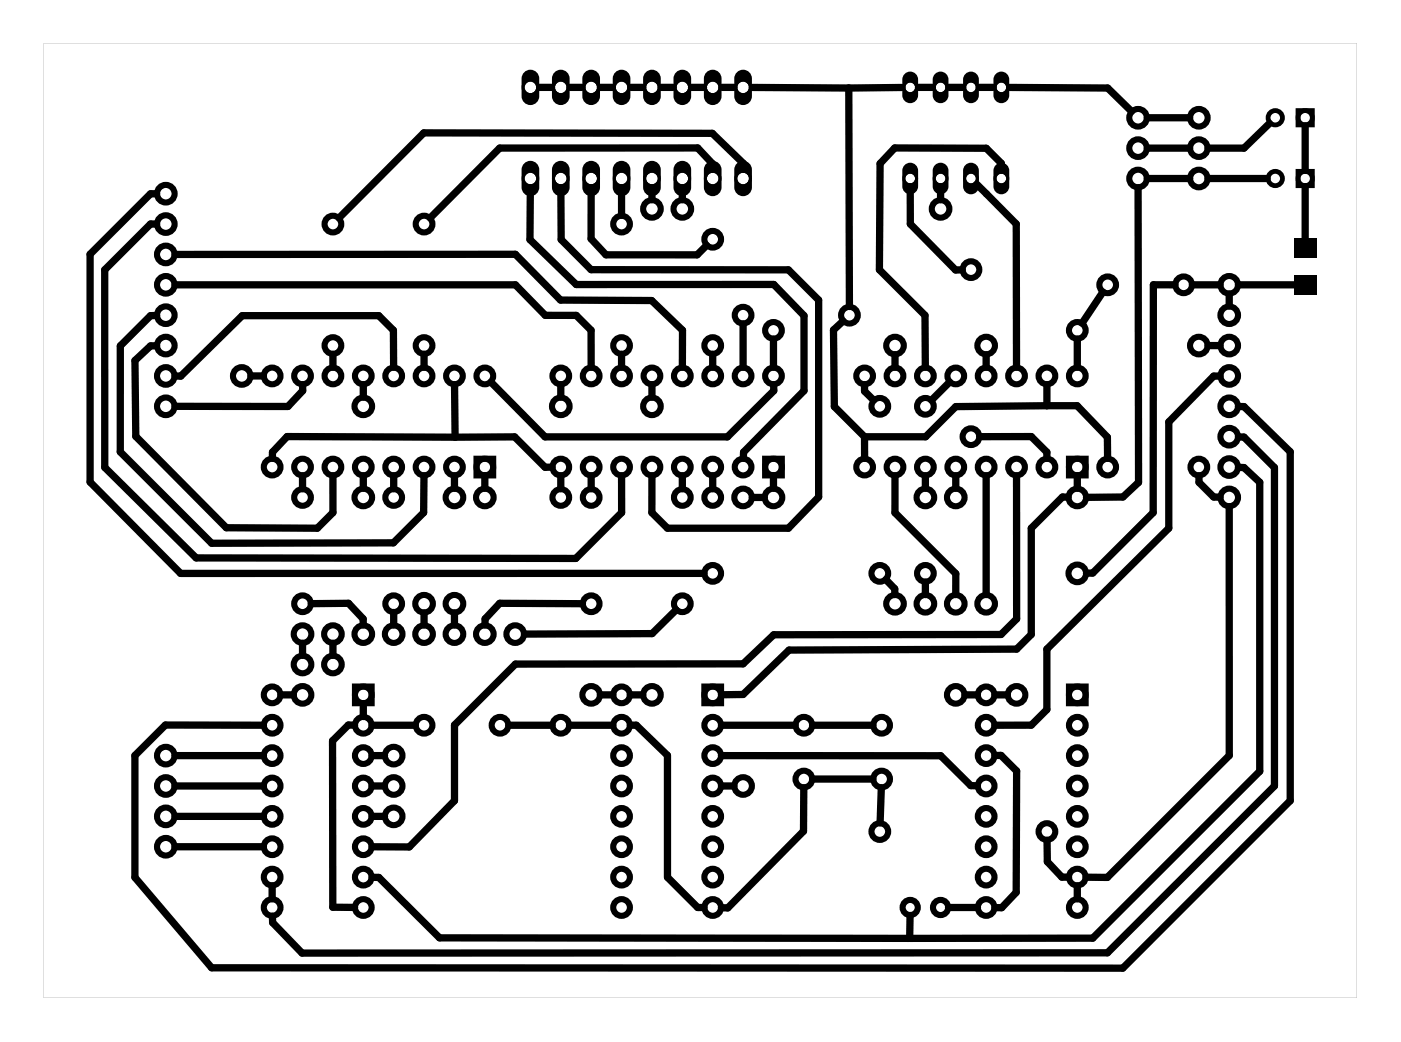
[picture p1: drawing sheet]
<svg xmlns="http://www.w3.org/2000/svg" width="117mm" height="87mm" viewBox="0 0 117 87" stroke-linecap="round" stroke-linejoin="round" font-family="sans-serif">
<g fill="#000">
<path d="M108.2 19.9h1.9v1.6h-1.9zM108.2 23h1.9v1.6h-1.9z"/>
<path d="M43.8 13.7l-.2 .5v1.5a.74 .74 0 0 0 .7 .7 .74 .74 0 0 0 .8-.7v-1.5a.74 .74 0 0 0-.5-.7 .74 .74 0 0 0-.8 .2zM43.9 14.9a.49 .49 0 0 1 .9 0 .49 .49 0 0 1-.9 0z"/>
<path d="M43.8 6l-.2 .6v1.4a.74 .74 0 0 0 .7 .8 .74 .74 0 0 0 .8-.8v-1.4a.74 .74 0 0 0-.5-.7 .74 .74 0 0 0-.8 .1zM43.9 7.3a.49 .49 0 0 1 .9 0 .49 .49 0 0 1-.9 0z"/>
<path d="M46.4 13.7l-.3 .5v1.5a.74 .74 0 0 0 .8 .7 .74 .74 0 0 0 .7-.7v-1.5a.74 .74 0 0 0-.4-.7 .74 .74 0 0 0-.8 .2zM46.4 14.9a.5 .5 0 0 1 1 0 .5 .5 0 0 1-1 0z"/>
<path d="M46.4 6l-.3 .6v1.4a.74 .74 0 0 0 .8 .8 .74 .74 0 0 0 .7-.8v-1.4a.74 .74 0 0 0-.4-.7 .74 .74 0 0 0-.8 .1zM46.4 7.3a.5 .5 0 0 1 1 0 .5 .5 0 0 1-1 0z"/>
<path d="M48.9 13.7l-.2 .5v1.5a.74 .74 0 0 0 .7 .7 .74 .74 0 0 0 .8-.7v-1.5a.74 .74 0 0 0-.5-.7 .74 .74 0 0 0-.8 .2zM48.9 14.9a.5 .5 0 0 1 1 0 .5 .5 0 0 1-1 0z"/>
<path d="M48.9 6l-.2 .6v1.4a.74 .74 0 0 0 .7 .8 .74 .74 0 0 0 .8-.8v-1.4a.74 .74 0 0 0-.5-.7 .74 .74 0 0 0-.8 .1zM48.9 7.3a.5 .5 0 0 1 1 0 .5 .5 0 0 1-1 0z"/>
<path d="M51.4 13.7l-.2 .5v1.5a.74 .74 0 0 0 .8 .7 .74 .74 0 0 0 .7-.7v-1.5a.74 .74 0 0 0-.5-.7 .74 .74 0 0 0-.8 .2zM51.5 14.9a.49 .49 0 0 1 .9 0 .49 .49 0 0 1-.9 0z"/>
<path d="M51.4 6l-.2 .6v1.4a.74 .74 0 0 0 .8 .8 .74 .74 0 0 0 .7-.8v-1.4a.74 .74 0 0 0-.5-.7 .74 .74 0 0 0-.8 .1zM51.5 7.3a.49 .49 0 0 1 .9 0 .49 .49 0 0 1-.9 0z"/>
<path d="M54 13.7l-.2 .5v1.5a.74 .74 0 0 0 .7 .7 .74 .74 0 0 0 .7-.7v-1.5a.74 .74 0 0 0-.4-.7 .74 .74 0 0 0-.8 .2zM54 14.9a.5 .5 0 0 1 1 0 .5 .5 0 0 1-1 0z"/>
<path d="M54 6l-.2 .6v1.4a.74 .74 0 0 0 .7 .8 .74 .74 0 0 0 .7-.8v-1.4a.74 .74 0 0 0-.4-.7 .74 .74 0 0 0-.8 .1zM54 7.3a.5 .5 0 0 1 1 0 .5 .5 0 0 1-1 0z"/>
<path d="M56.5 13.7l-.2 .5v1.5a.74 .74 0 0 0 .7 .7 .74 .74 0 0 0 .8-.7v-1.5a.74 .74 0 0 0-.5-.7 .74 .74 0 0 0-.8 .2zM56.6 14.9a.49 .49 0 0 1 .9 0 .49 .49 0 0 1-.9 0z"/>
<path d="M56.5 6l-.2 .6v1.4a.74 .74 0 0 0 .7 .8 .74 .74 0 0 0 .8-.8v-1.4a.74 .74 0 0 0-.5-.7 .74 .74 0 0 0-.8 .1zM56.6 7.3a.49 .49 0 0 1 .9 0 .49 .49 0 0 1-.9 0z"/>
<path d="M59.1 13.7l-.3 .5v1.5a.74 .74 0 0 0 .8 .7 .74 .74 0 0 0 .7-.7v-1.5a.74 .74 0 0 0-.4-.7 .74 .74 0 0 0-.8 .2zM59.1 14.9a.5 .5 0 0 1 1 0 .5 .5 0 0 1-1 0z"/>
<path d="M59.1 6l-.3 .6v1.4a.74 .74 0 0 0 .8 .8 .74 .74 0 0 0 .7-.8v-1.4a.74 .74 0 0 0-.4-.7 .74 .74 0 0 0-.8 .1zM59.1 7.3a.5 .5 0 0 1 1 0 .5 .5 0 0 1-1 0z"/>
<path d="M61.6 13.7l-.2 .5v1.5a.74 .74 0 0 0 .7 .7 .74 .74 0 0 0 .8-.7v-1.5a.74 .74 0 0 0-.5-.7 .74 .74 0 0 0-.8 .2zM61.6 14.9a.5 .5 0 0 1 1 0 .5 .5 0 0 1-1 0z"/>
<path d="M61.6 6l-.2 .6v1.4a.74 .74 0 0 0 .7 .8 .74 .74 0 0 0 .8-.8v-1.4a.74 .74 0 0 0-.5-.7 .74 .74 0 0 0-.8 .1zM61.6 7.3a.5 .5 0 0 1 1 0 .5 .5 0 0 1-1 0z"/>
<path d="M75.6 13.8l-.2 .5v1.3a.66 .66 0 0 0 .7 .6 .66 .66 0 0 0 .7-.6v-1.3a.66 .66 0 0 0-.5-.6 .66 .66 0 0 0-.7 .1zM75.7 14.9a.41 .41 0 0 1 .8 0 .41 .41 0 0 1-.8 0z"/>
<path d="M75.6 6.2l-.2 .4v1.4a.66 .66 0 0 0 .7 .6 .66 .66 0 0 0 .7-.6v-1.4a.66 .66 0 0 0-.5-.6 .66 .66 0 0 0-.7 .2zM75.7 7.3a.41 .41 0 0 1 .8 0 .41 .41 0 0 1-.8 0z"/>
<path d="M78.2 13.8l-.2 .5v1.3a.66 .66 0 0 0 .6 .6 .66 .66 0 0 0 .7-.6v-1.3a.66 .66 0 0 0-.4-.6 .66 .66 0 0 0-.7 .1zM78.2 14.9a.41 .41 0 0 1 .8 0 .41 .41 0 0 1-.8 0z"/>
<path d="M78.2 6.2l-.2 .4v1.4a.66 .66 0 0 0 .6 .6 .66 .66 0 0 0 .7-.6v-1.4a.66 .66 0 0 0-.4-.6 .66 .66 0 0 0-.7 .2zM78.2 7.3a.41 .41 0 0 1 .8 0 .41 .41 0 0 1-.8 0z"/>
<path d="M80.7 13.8l-.2 .5v1.3a.66 .66 0 0 0 .7 .6 .66 .66 0 0 0 .6-.6v-1.3a.66 .66 0 0 0-.4-.6 .66 .66 0 0 0-.7 .1zM80.8 14.9a.41 .41 0 0 1 .8 0 .41 .41 0 0 1-.8 0z"/>
<path d="M80.7 6.2l-.2 .4v1.4a.66 .66 0 0 0 .7 .6 .66 .66 0 0 0 .6-.6v-1.4a.66 .66 0 0 0-.4-.6 .66 .66 0 0 0-.7 .2zM80.8 7.3a.41 .41 0 0 1 .8 0 .41 .41 0 0 1-.8 0z"/>
<path d="M83.2 13.8l-.1 .5v1.3a.66 .66 0 0 0 .6 .6 .66 .66 0 0 0 .7-.6v-1.3a.66 .66 0 0 0-.4-.6 .66 .66 0 0 0-.8 .1zM83.3 14.9a.41 .41 0 0 1 .8 0 .41 .41 0 0 1-.8 0z"/>
<path d="M83.2 6.2l-.1 .4v1.4a.66 .66 0 0 0 .6 .6 .66 .66 0 0 0 .7-.6v-1.4a.66 .66 0 0 0-.4-.6 .66 .66 0 0 0-.8 .2zM83.3 7.3a.41 .41 0 0 1 .8 0 .41 .41 0 0 1-.8 0z"/>
<path d="M3.6 3.6v79.8h109.8v-79.8zM3.6 3.6h109.8v79.8h-109.8z"/>
</g>
<g fill="none" stroke="#000" stroke-width=".51">
<path d="M39.8 38.4h1.4v1.4h-1.4zM64 38.4h1.4v1.4h-1.4zM89.4 38.4h1.4v1.4h-1.4zM29.7 57.4h1.4v1.4h-1.4zM58.9 57.4h1.4v1.4h-1.4zM89.4 57.4h1.4v1.4h-1.4z"/>
<circle cx="13.9" cy="18.7" r=".74"/>
<circle cx="13.9" cy="16.2" r=".74"/>
<circle cx="27.8" cy="18.7" r=".7"/>
<circle cx="35.5" cy="18.7" r=".7"/>
<circle cx="52" cy="18.7" r=".7"/>
<circle cx="54.5" cy="17.5" r=".74"/>
<circle cx="57" cy="17.5" r=".74"/>
<circle cx="78.6" cy="17.5" r=".74"/>
<circle cx="95.1" cy="14.9" r=".74"/>
<circle cx="95.1" cy="9.8" r=".74"/>
<circle cx="95.1" cy="12.4" r=".74"/>
<circle cx="100.2" cy="14.9" r=".74"/>
<circle cx="100.2" cy="9.8" r=".74"/>
<circle cx="100.2" cy="12.4" r=".74"/>
<circle cx="13.9" cy="31.4" r=".74"/>
<circle cx="13.9" cy="34" r=".74"/>
<circle cx="13.9" cy="26.4" r=".74"/>
<circle cx="13.9" cy="28.9" r=".74"/>
<circle cx="13.9" cy="23.8" r=".74"/>
<circle cx="13.9" cy="21.3" r=".74"/>
<circle cx="20.2" cy="31.4" r=".74"/>
<circle cx="22.8" cy="39.1" r=".7"/>
<circle cx="22.8" cy="31.4" r=".7"/>
<circle cx="25.3" cy="39.1" r=".7"/>
<circle cx="25.3" cy="31.4" r=".7"/>
<circle cx="27.8" cy="39.1" r=".7"/>
<circle cx="27.8" cy="31.4" r=".7"/>
<circle cx="27.8" cy="28.9" r=".7"/>
<circle cx="30.4" cy="39.1" r=".7"/>
<circle cx="30.4" cy="31.4" r=".7"/>
<circle cx="30.4" cy="34" r=".74"/>
<circle cx="32.9" cy="39.1" r=".7"/>
<circle cx="32.9" cy="31.4" r=".7"/>
<circle cx="35.5" cy="39.1" r=".7"/>
<circle cx="35.5" cy="31.4" r=".7"/>
<circle cx="35.5" cy="28.9" r=".7"/>
<circle cx="38" cy="39.1" r=".7"/>
<circle cx="38" cy="31.4" r=".7"/>
<circle cx="40.5" cy="39.1" r=".7"/>
<circle cx="40.5" cy="31.4" r=".7"/>
<circle cx="46.9" cy="39.1" r=".7"/>
<circle cx="46.9" cy="31.4" r=".7"/>
<circle cx="46.9" cy="34" r=".74"/>
<circle cx="49.4" cy="39.1" r=".7"/>
<circle cx="49.4" cy="31.4" r=".7"/>
<circle cx="52" cy="39.1" r=".7"/>
<circle cx="52" cy="31.4" r=".7"/>
<circle cx="52" cy="28.9" r=".7"/>
<circle cx="54.5" cy="39.1" r=".7"/>
<circle cx="54.5" cy="31.4" r=".7"/>
<circle cx="54.5" cy="34" r=".74"/>
<circle cx="57" cy="39.1" r=".7"/>
<circle cx="57" cy="31.4" r=".7"/>
<circle cx="59.6" cy="39.1" r=".7"/>
<circle cx="59.6" cy="31.4" r=".7"/>
<circle cx="59.6" cy="20" r=".7"/>
<circle cx="59.6" cy="28.9" r=".7"/>
<circle cx="62.1" cy="39.1" r=".7"/>
<circle cx="62.1" cy="31.4" r=".7"/>
<circle cx="62.1" cy="26.4" r=".7"/>
<circle cx="64.7" cy="39.1" r=".7"/>
<circle cx="64.7" cy="31.4" r=".7"/>
<circle cx="64.7" cy="27.6" r=".7"/>
<circle cx="71" cy="26.4" r=".7"/>
<circle cx="72.3" cy="39.1" r=".7"/>
<circle cx="72.3" cy="31.4" r=".7"/>
<circle cx="73.6" cy="34" r=".7"/>
<circle cx="74.8" cy="39.1" r=".7"/>
<circle cx="74.8" cy="31.4" r=".7"/>
<circle cx="74.8" cy="28.9" r=".74"/>
<circle cx="77.4" cy="39.1" r=".7"/>
<circle cx="77.4" cy="31.4" r=".7"/>
<circle cx="77.4" cy="34" r=".7"/>
<circle cx="79.9" cy="39.1" r=".7"/>
<circle cx="79.9" cy="31.4" r=".7"/>
<circle cx="81.2" cy="22.5" r=".7"/>
<circle cx="81.2" cy="36.5" r=".7"/>
<circle cx="82.4" cy="39.1" r=".7"/>
<circle cx="82.4" cy="31.4" r=".7"/>
<circle cx="82.4" cy="28.9" r=".74"/>
<circle cx="85" cy="39.1" r=".7"/>
<circle cx="85" cy="31.4" r=".7"/>
<circle cx="87.5" cy="39.1" r=".7"/>
<circle cx="87.5" cy="31.4" r=".7"/>
<circle cx="90.1" cy="39.1" r=".7"/>
<circle cx="90.1" cy="31.4" r=".7"/>
<circle cx="90.1" cy="27.6" r=".7"/>
<circle cx="92.6" cy="23.8" r=".7"/>
<circle cx="92.6" cy="39.1" r=".7"/>
<circle cx="99" cy="23.8" r=".7"/>
<circle cx="100.2" cy="39.1" r=".7"/>
<circle cx="100.2" cy="28.9" r=".74"/>
<circle cx="102.8" cy="39.1" r=".74"/>
<circle cx="102.8" cy="36.5" r=".74"/>
<circle cx="102.8" cy="34" r=".74"/>
<circle cx="102.8" cy="31.4" r=".74"/>
<circle cx="102.8" cy="26.4" r=".74"/>
<circle cx="102.8" cy="23.8" r=".74"/>
<circle cx="102.8" cy="28.9" r=".74"/>
<circle cx="22.8" cy="58.1" r=".7"/>
<circle cx="25.3" cy="55.6" r=".74"/>
<circle cx="25.3" cy="41.6" r=".7"/>
<circle cx="25.3" cy="50.5" r=".7"/>
<circle cx="25.3" cy="58.1" r=".74"/>
<circle cx="25.3" cy="53" r=".74"/>
<circle cx="27.8" cy="55.6" r=".74"/>
<circle cx="27.8" cy="53" r=".74"/>
<circle cx="30.4" cy="58.1" r=".7"/>
<circle cx="30.4" cy="41.6" r=".74"/>
<circle cx="30.4" cy="53" r=".74"/>
<circle cx="32.9" cy="41.6" r=".7"/>
<circle cx="32.9" cy="50.5" r=".7"/>
<circle cx="32.9" cy="53" r=".74"/>
<circle cx="35.5" cy="50.5" r=".74"/>
<circle cx="35.5" cy="53" r=".74"/>
<circle cx="38" cy="50.5" r=".74"/>
<circle cx="38" cy="41.6" r=".74"/>
<circle cx="38" cy="53" r=".74"/>
<circle cx="40.5" cy="41.6" r=".74"/>
<circle cx="40.5" cy="53" r=".74"/>
<circle cx="43.1" cy="53" r=".74"/>
<circle cx="46.9" cy="41.6" r=".7"/>
<circle cx="49.4" cy="41.6" r=".7"/>
<circle cx="49.4" cy="50.5" r=".7"/>
<circle cx="49.4" cy="58.1" r=".74"/>
<circle cx="52" cy="58.1" r=".7"/>
<circle cx="54.5" cy="58.1" r=".74"/>
<circle cx="57" cy="41.6" r=".7"/>
<circle cx="57" cy="50.5" r=".7"/>
<circle cx="59.6" cy="41.6" r=".7"/>
<circle cx="59.6" cy="47.9" r=".7"/>
<circle cx="59.6" cy="58.1" r=".7"/>
<circle cx="62.1" cy="41.6" r=".74"/>
<circle cx="64.7" cy="41.6" r=".74"/>
<circle cx="73.6" cy="47.9" r=".7"/>
<circle cx="74.8" cy="50.5" r=".74"/>
<circle cx="77.4" cy="50.5" r=".74"/>
<circle cx="77.4" cy="47.9" r=".7"/>
<circle cx="77.4" cy="41.6" r=".74"/>
<circle cx="79.9" cy="50.5" r=".74"/>
<circle cx="79.9" cy="58.1" r=".74"/>
<circle cx="79.9" cy="41.6" r=".74"/>
<circle cx="82.4" cy="50.5" r=".74"/>
<circle cx="82.4" cy="58.1" r=".7"/>
<circle cx="85" cy="58.1" r=".74"/>
<circle cx="90.1" cy="58.1" r=".7"/>
<circle cx="90.1" cy="41.6" r=".74"/>
<circle cx="90.1" cy="47.9" r=".74"/>
<circle cx="102.8" cy="41.6" r=".74"/>
<circle cx="13.9" cy="68.3" r=".74"/>
<circle cx="13.9" cy="70.8" r=".74"/>
<circle cx="13.9" cy="65.7" r=".74"/>
<circle cx="13.9" cy="63.2" r=".74"/>
<circle cx="22.8" cy="65.7" r=".7"/>
<circle cx="22.8" cy="73.3" r=".7"/>
<circle cx="22.8" cy="68.3" r=".7"/>
<circle cx="22.8" cy="75.9" r=".7"/>
<circle cx="22.8" cy="63.2" r=".7"/>
<circle cx="22.8" cy="70.8" r=".7"/>
<circle cx="22.8" cy="60.6" r=".7"/>
<circle cx="30.4" cy="73.3" r=".7"/>
<circle cx="30.4" cy="68.3" r=".7"/>
<circle cx="30.4" cy="75.9" r=".7"/>
<circle cx="30.4" cy="70.8" r=".7"/>
<circle cx="30.4" cy="63.2" r=".7"/>
<circle cx="30.4" cy="65.7" r=".7"/>
<circle cx="30.4" cy="60.6" r=".7"/>
<circle cx="32.9" cy="68.3" r=".74"/>
<circle cx="32.9" cy="63.2" r=".74"/>
<circle cx="32.9" cy="65.7" r=".74"/>
<circle cx="35.5" cy="60.6" r=".7"/>
<circle cx="41.8" cy="60.6" r=".7"/>
<circle cx="46.9" cy="60.6" r=".7"/>
<circle cx="52" cy="65.7" r=".7"/>
<circle cx="52" cy="75.9" r=".7"/>
<circle cx="52" cy="60.6" r=".7"/>
<circle cx="52" cy="63.2" r=".7"/>
<circle cx="52" cy="70.8" r=".7"/>
<circle cx="52" cy="73.3" r=".7"/>
<circle cx="52" cy="68.3" r=".7"/>
<circle cx="59.6" cy="63.2" r=".7"/>
<circle cx="59.6" cy="73.3" r=".7"/>
<circle cx="59.6" cy="65.7" r=".7"/>
<circle cx="59.6" cy="68.3" r=".7"/>
<circle cx="59.6" cy="60.6" r=".7"/>
<circle cx="59.6" cy="75.9" r=".7"/>
<circle cx="59.6" cy="70.8" r=".7"/>
<circle cx="62.1" cy="65.7" r=".74"/>
<circle cx="67.2" cy="60.6" r=".7"/>
<circle cx="67.2" cy="65.1" r=".7"/>
<circle cx="73.6" cy="69.5" r=".7"/>
<circle cx="73.7" cy="60.6" r=".7"/>
<circle cx="73.7" cy="65.1" r=".7"/>
<circle cx="76.1" cy="75.9" r=".64"/>
<circle cx="78.6" cy="75.9" r=".64"/>
<circle cx="82.4" cy="75.9" r=".7"/>
<circle cx="82.4" cy="68.3" r=".7"/>
<circle cx="82.4" cy="60.6" r=".7"/>
<circle cx="82.4" cy="63.2" r=".7"/>
<circle cx="82.4" cy="70.8" r=".7"/>
<circle cx="82.4" cy="73.3" r=".7"/>
<circle cx="82.4" cy="65.7" r=".7"/>
<circle cx="87.5" cy="69.5" r=".7"/>
<circle cx="90.1" cy="75.9" r=".7"/>
<circle cx="90.1" cy="70.8" r=".7"/>
<circle cx="90.1" cy="63.2" r=".7"/>
<circle cx="90.1" cy="68.3" r=".7"/>
<circle cx="90.1" cy="65.7" r=".7"/>
<circle cx="90.1" cy="60.6" r=".7"/>
<circle cx="90.1" cy="73.3" r=".7"/>
</g>
<g fill="none" stroke="#000" stroke-width=".4">
<path d="M108.5 14.3h1.2v1.2h-1.2zM108.5 9.2h1.2v1.2h-1.2z"/>
<circle cx="106.6" cy="9.8" r=".6"/>
<circle cx="106.6" cy="14.9" r=".6"/>
<circle cx="109.1" cy="9.8" r=".6"/>
<circle cx="109.1" cy="14.9" r=".6"/>
</g>
<g fill="none" stroke="#000" stroke-width=".25">
<circle cx="44.3" cy="14.9" r=".61"/>
<circle cx="44.3" cy="7.3" r=".61"/>
<circle cx="46.9" cy="14.9" r=".61"/>
<circle cx="46.9" cy="7.3" r=".61"/>
<circle cx="49.4" cy="14.9" r=".61"/>
<circle cx="49.4" cy="7.3" r=".61"/>
<circle cx="52" cy="14.9" r=".61"/>
<circle cx="52" cy="7.3" r=".61"/>
<circle cx="54.5" cy="14.9" r=".61"/>
<circle cx="54.5" cy="7.3" r=".61"/>
<circle cx="57" cy="14.9" r=".61"/>
<circle cx="57" cy="7.3" r=".61"/>
<circle cx="59.6" cy="14.9" r=".61"/>
<circle cx="59.6" cy="7.3" r=".61"/>
<circle cx="62.1" cy="14.9" r=".61"/>
<circle cx="62.1" cy="7.3" r=".61"/>
<circle cx="76.1" cy="14.9" r=".53"/>
<circle cx="76.1" cy="7.3" r=".53"/>
<circle cx="78.6" cy="14.9" r=".53"/>
<circle cx="78.6" cy="7.3" r=".53"/>
<circle cx="81.2" cy="14.9" r=".53"/>
<circle cx="81.2" cy="7.3" r=".53"/>
<circle cx="83.7" cy="14.9" r=".53"/>
<circle cx="83.7" cy="7.3" r=".53"/>
</g>
<g fill="none" stroke="#000" stroke-width=".61">
<path d="M13.1 16.2h-.5l-5.1 5.1v19l7.6 7.7 43.8-.1M13.1 18.7h-.5l-3.8 3.9v16.5l7.6 7.6h31.7l3.9-3.8v-3.1M44.3 15.7v4.3l3.9 3.8h16.5l2.5 2.6v6.3l-5 5.1-.1 .5M45.1 7.3h1M46.9 15.7v4.3l2.5 2.6h16.5l2.5 2.5v16.5l-2.5 2.6h-10.1l-1.3-1.3v-3.1M47.6 7.3h1.1M49.4 15.7v4.3l1.3 1.3h7.6l.8-.8M50.2 7.3h1M52 15.7v2.3M52.7 7.3h1M54.5 15.7v1M55.3 7.3h1"/>
<path d="M57 15.7v1M57.8 7.3h1M59.6 14.2v-.5l-1.3-1.3h-16.5l-5.8 5.8M60.3 7.3h1.1M62.1 14.2l.1-.5-2.6-2.6h-24.2l-7.1 7.1M62.9 7.3l8.1 .1M71 7.4v18.2M75.4 7.3l-4.4 .1M76.1 15.6v3.1l3.8 3.9h.5M76.8 7.3h1.1M78.6 15.6v1.1M79.3 7.3h1.2"/>
<path d="M81.7 15.4l3.3 3.3v12M81.9 7.3h1.1M83.7 14.2v-.5l-1.2-1.3h-7.7l-1.2 1.3-.1 8.9 3.8 3.8 .1 4.3M84.4 7.3l8.2 .1 2 1.9M95.1 15.7l.1 24.6-1.3 1.3h-3.1M95.9 12.4h3.6M95.9 9.8h3.6M95.9 14.9h3.6M101 14.9h4.9M106.1 10.3l-2.1 2.1h-3M109.1 15.6v4.5M109.1 10.5v3.7"/>
<path d="M13.1 28.9h-.5l-1.3 1.2 .1 6.4 7.5 7.6 7.6 .1 1.3-1.3v-3.1M13.1 26.4h-.5l-2.5 2.5v8.9l7.6 7.6h15.2l2.5-2.5v-3.1M14.6 23.8h28.5l2.5 2.6M14.6 21.3h28.5l3.8 3.8h7.6l2.6 2.5-.1 3.1M21 31.4h1M25.3 39.8v1.1M25.3 32.2v.5l-1.2 1.3h-9.5M27.8 29.6v1.1M30.4 32.2v1M30.4 39.8v1M32.9 30.7v-3.1l-1.2-1.2h-11.4l-5.2 5.1-.5-.1M32.9 39.8v1.1"/>
<path d="M35.5 29.6v1.1M38 39.8v1M38 32.2v4.4M38 36.6l5-.1 2.6 2.6h.6M38 36.6l-14-.1-1.2 1.3v.5M40.5 39.8v1M41 32l4.6 4.5h15.2l3.9-3.8v-.5M45.6 26.4h2.6l1.2 1.2v3.1M46.9 32.2v1M46.9 39.8v1.1M49.4 39.8v1.1M52 29.6v1.1"/>
<path d="M54.5 32.2v1M57 39.8v1.1M59.6 29.6v1.1M59.6 39.8v1.1M62.1 27.1v3.6M64.7 28.4v2.3M64.7 39.8v1M70.5 26.9l-.8 .7 .1 6.4 2.5 2.5M72.3 36.5v1.8M72.3 32.2v.5l.7 .8M74.8 39.8v3.1l5.1 5.1v1.7M74.8 29.7v1"/>
<path d="M77.4 39.8v1M79.4 32l-1.5 1.5M79.9 39.8v1M81.9 36.5h4.3l1.3 1.3v.5M82.4 29.7v1M82.4 39.8v9.9M85 39.8v12l-1.3 1.3h-19l-2.6 2.4h-19l-5.1 5.1v6.4l-3.8 3.8h-3.1M87.5 33.9h2.5l2.6 2.7v1.7M87.5 33.9l-7.6 .1-2.5 2.5h-5.1M87.5 32.2v1.7M90.1 28.4v2.3M90.1 39.8v1"/>
<path d="M92.2 24.4l-1.7 2.6M98.2 23.8h-1.8v19.1l-5.1 5h-.5M99.7 23.8h2.3M100.2 39.8v.5l1.3 1.3h.5M101 28.9h1M102 31.4l-.5 .1-3.8 3.8v8.9l-10.2 10.1v5l-1.3 1.3h-3M102.8 24.6v1M103.5 39.1h.5l1.3 1.2v24.2l-13.9 14-54.7-.1-5-5h-.6M103.5 34h.5l3.9 3.8v29.2l-14 14-76.2-.1-6.4-7.5v-10.2l2.5-2.6h8.2M103.5 36.5l.5 .1 2.5 2.5v26.6l-13.9 14h-67.3l-2.5-2.5v-.6M103.5 23.8h4.8M23.5 58.1h1"/>
<path d="M25.3 53.8v1M26 50.5h3.1l1.3 1.3v.5M27.8 53.8v1M30.4 58.8v1.1M32.9 51.2v1.1M35.5 51.3v1M38 51.3v1M48.7 50.5h-6.9l-1.2 1.3-.1 .5M50.2 58.1h1M52.7 58.1h1M56.5 51l-2 2h-10.7M62.9 41.6h1"/>
<path d="M74.1 48.5l.7 .7v.5M77.4 48.7v1M80.7 58.1h1M83.2 58.1h1M89.3 41.6h-.5l-2.6 2.6v8.9l-1.2 1.2-19 .1-3.9 3.7h-1.8M102.8 42.4v20.8l-10.2 10.2h-1.8M14.6 65.7h7.4M14.6 63.2h7.4M14.6 68.3h7.4M14.6 70.8h7.4M22.8 74.1v1.1M29.6 60.6h-.5l-1.3 1.3v14h1.8"/>
<path d="M31.1 65.7h1M31.1 63.2h1M31.1 68.3h1M31.1 60.6h3.6M42.5 60.6h3.7M47.6 60.6h3.6M52.7 60.6h.5l2.6 2.6v10.2l2.5 2.5h.6M60.3 65.7h1.1M60.3 63.2h18.3l2.6 2.5h.5M60.3 60.6h6.2M67.2 65.9v3.6l-6.4 6.4h-.5M67.9 60.6h5.1"/>
<path d="M67.9 65.1h5.1M73.7 65.9l-.1 2.9M76.1 76.6l-.1 1.9M79.3 75.9h2.4M83.2 63.2h.5l1.3 1.3v10.1l-1.3 1.3h-.5M87.5 70.3l.1 1.8 1.2 1.3h.5M90.1 74.1v1.1"/>
</g>
</svg>
